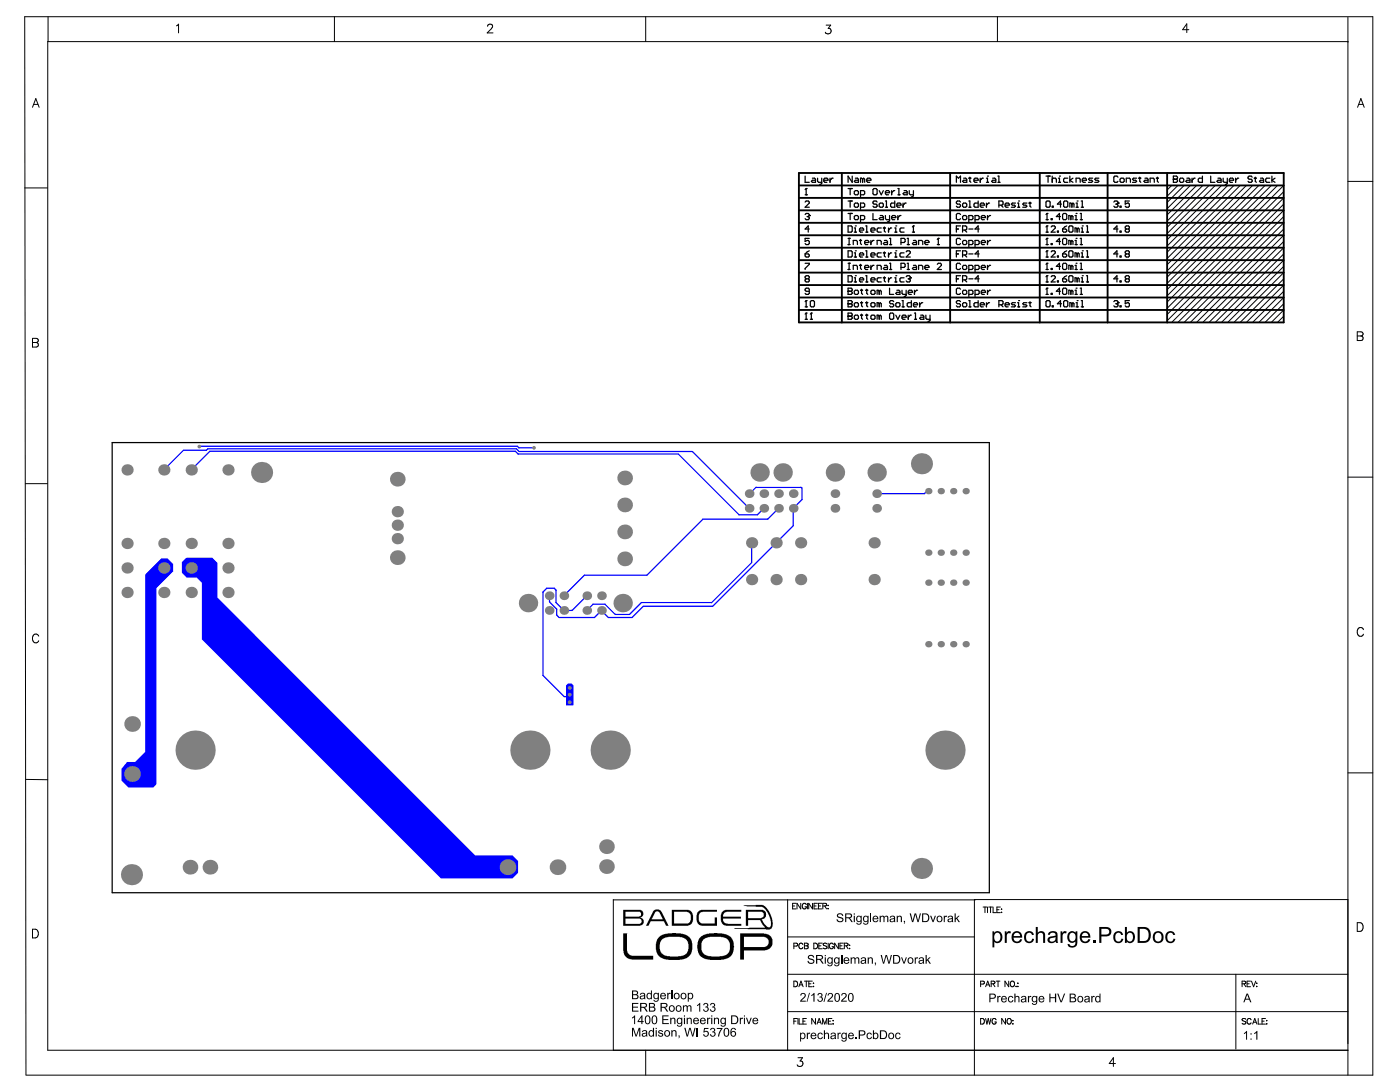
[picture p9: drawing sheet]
<svg xmlns="http://www.w3.org/2000/svg" width="279mm" height="216mm" viewBox="0 0 279 216" stroke-linecap="round" stroke-linejoin="round" font-family="sans-serif">
<g fill="none" stroke="#000" stroke-width=".25">
<path d="M160.7 38.9h.4M160.7 35.1v1.3h.8M160.9 37.6h.1M160.9 37.6v1.3M160.9 37.6l-.2 .2M162.1 35.6h.4l.3 .2v.6h-.7l-.2-.2 .2-.2h.7M163.2 35.6v.6l.2 .2h.6M164 35.6v1l-.4 .2M164.4 36h.8l-.2-.4h-.4l-.2 .2v.4l.2 .2h.4M165.6 35.6v.8M166.3 35.6h-.2l-.5 .4M169.3 37.6h.8"/>
<path d="M169.7 37.6v1.3M170.1 35.1v1.3l-.8-1.3v1.3M170.5 38.2l.2-.2h.4l.2 .2v.5l-.2 .2h-.4l-.2-.2zM170.7 35.6h.4l.2 .2v.6h-.6l-.2-.2 .2-.2h.6M171.7 38.9h.7l.2-.2v-.5l-.2-.2h-.7v1.3M172.1 35.8l-.4-.2v.8M172.1 35.8v.6M172.1 35.8l.3-.2 .2 .2v.6M173 36h.8l-.2-.4h-.4l-.2 .2v.4l.2 .2h.4M174.2 37.8l.2-.2h.4l.2 .2v.9l-.2 .2h-.4l-.2-.2zM175.5 38l.4 .9 .4-.9M176.7 38.5h.8l-.2-.5h-.4l-.2 .2v.5l.2 .2h.4"/>
<path d="M177.9 38v.9M178.6 38h-.2l-.5 .5M179.2 38.9h.4M179.2 37.6h.2v1.3M180.4 38h.4l.3 .2v.7h-.7l-.2-.2 .2-.2h.7M181.5 38v.7l.2 .2h.6M182.3 38v1.1l-.4 .2M190.9 36.4v-1.3l.4 .5 .4-.5v1.3M192.3 35.6h.4l.2 .2v.6h-.6l-.2-.2 .2-.2h.6M193.3 35.6h.5M193.6 35.3v.9l.2 .2M194.4 36h.8l-.2-.4h-.4l-.2 .2v.4l.2 .2h.4"/>
<path d="M195.6 35.6v.8M196.2 35.6h-.2l-.4 .4M196.9 35.6h.2v.8M196.9 36.4h.4M197.1 35.1h.1M198.1 35.6h.4l.2 .2v.6h-.6l-.2-.2 .2-.2h.6M199.1 36.4h.5M199.1 35.1h.2v1.3M208.7 35.1h.9M209.2 35.1v1.3M210 35.8l.2-.2h.4l.2 .2v.6M210 35.1v1.3"/>
<path d="M211.2 35.6h.2v.8M211.2 36.4h.4M211.4 35.1h.1M213.1 35.6h-.6l-.2 .2v.4l.2 .2h.6M213.5 35.1v1.3M214.1 35.6l-.6 .4 .6 .4M214.8 36.4v-.8h.6l.2 .2v.6M216 36h.8l-.2-.4h-.4l-.2 .2v.4l.2 .2h.4M218.1 35.6h-.7l-.2 .2 .2 .2h.5l.2 .2-.2 .2h-.7M219.3 35.6h-.6l-.2 .2 .2 .2h.4l.2 .2-.2 .2h-.6M223.1 35.3l-.2-.2h-.4l-.2 .2v.9l.2 .2h.4l.2-.2M223.5 35.8l.2-.2h.5l.2 .2v.4l-.2 .2h-.5l-.2-.2z"/>
<path d="M224.8 36.4v-.8h.6l.2 .2v.6M226.8 35.6h-.6l-.2 .2 .2 .2h.4l.2 .2-.2 .2h-.6M227.3 35.6h.4M227.5 35.3v.9l.2 .2M228.5 35.6h.4l.2 .2v.6h-.6l-.2-.2 .2-.2h.6M229.5 36.4v-.8h.7l.2 .2v.6M230.8 35.6h.4M231 35.3v.9l.2 .2M234.2 35.8h.1M234.2 35.1h.6l.2 .2-.2 .5 .2 .4-.2 .2h-.6zM234.2 35.8h.6M235.4 35.8l.2-.2h.4l.2 .2v.4l-.2 .2h-.4l-.2-.2z"/>
<path d="M236.9 35.6h.4l.2 .2v.6h-.6l-.2-.2 .2-.2h.6M237.9 35.6v.8M238.5 35.6h-.2l-.4 .4M240 35.1v1.3h-.7l-.2-.2v-.4l.2-.2h.7M241.6 35.1v1.3h.9M243.1 35.6h.4l.2 .2v.6h-.6l-.2-.2 .2-.2h.6M244.1 35.6v.6l.2 .2h.6M244.9 35.6v1l-.4 .2M245.3 36h.9l-.2-.4h-.4l-.3 .2v.4l.3 .2h.4M246.6 35.6v.8M247.2 35.6h-.2l-.4 .4M249.9 35.3l-.2-.2h-.4l-.2 .2 .2 .5h.4l.2 .2-.2 .4h-.4l-.2-.2"/>
<path d="M250.3 35.6h.4M250.5 35.3v.9l.2 .2M251.6 35.6h.4l.2 .2v.6h-.6l-.2-.2 .2-.2h.6M253.4 35.6h-.6l-.2 .2v.4l.2 .2h.6M253.8 35.1v1.3M254.5 35.6l-.7 .4 .7 .4M160.7 40.3l.2-.2h.4l.2 .2v.2l-.8 .9h.8M160.7 42.8l.2-.2h.4l.2 .4M160.7 50.7h.6l.2 .4-.2 .2h-.4l-.2-.2zM160.7 52.5h.8v.2l-.8 .9v.2M160.9 60h.1M160.9 60v1.2"/>
<path d="M160.9 55.6l-.2-.2 .2-.4h.4l.2 .2-.2 .4M160.9 55.6l-.2 .2 .2 .5h.4l.2-.2-.2-.5M160.9 55.6h.4M160.9 60l-.2 .2M161.1 43.2h.2M161.3 43.2l.2 .2-.2 .4h-.4l-.2-.2M161.5 43h.1M161.5 47.6h-.8v.6l.4-.2 .4 .2v.4l-.2 .2h-.4l-.2-.2M161.5 58.1h-.6l-.2-.2 .2-.4h.4l.2 .2v.8l-.2 .2h-.4l-.2-.2M161.5 45.7h-.8l.6-.6v1.2M161.5 50l-.8 .7M161.5 43l-.2 .2"/>
<path d="M169.3 58.1h.1M169.3 55h.6l.2 .2v.9l-.2 .2h-.6zM169.3 45.1h.6l.2 .2v.8l-.2 .2h-.6zM169.3 57.5h.6l.2 .2-.2 .4 .2 .4-.2 .2h-.6zM169.3 58.1h.6M169.3 50h.6l.2 .3v.8l-.2 .2h-.6zM169.3 47.6h.4M169.3 48.8h.4M169.3 42.6h.8M169.3 40.1h.8M169.3 60h.6l.2 .2-.2 .4 .2 .4-.2 .2h-.6zM169.3 52.5h.4"/>
<path d="M169.3 53.8h.4M169.5 47.6v1.2M169.5 52.5v1.3M169.7 40.1v1.3M169.7 42.6v1.2M170.3 48.8v-.8h.6l.2 .2v.6M170.3 53.8v-.9h.6l.2 .3v.6M170.5 56.3h.4M170.5 46.3h.4M170.5 58.1l.2-.2h.4l.2 .2v.4l-.2 .2h-.4l-.2-.2zM170.5 51.3h.4M170.5 43.2l.2-.2h.4l.2 .2v.4l-.2 .2h-.4l-.2-.2z"/>
<path d="M170.5 40.7l.2-.2h.4l.2 .2v.4l-.2 .3h-.4l-.2-.3zM170.5 45.5h.2v.8M170.5 50.5h.2v.8M170.5 55.4h.2v.9M170.7 55h.1M170.7 50h.1M170.7 45.1h.1M171.5 55.8h.9l-.3-.4h-.4l-.2 .2v.5l.2 .2h.4M171.5 45.9h.9l-.3-.4h-.4l-.2 .2v.4l.2 .2h.4M171.5 50.9h.9l-.3-.4h-.4l-.2 .2v.4l.2 .2h.4M171.5 48h.4M171.5 52.9h.4"/>
<path d="M171.7 52.7v.9l.2 .2M171.7 43.8h.7l.2-.2v-.4l-.2-.2h-.7v1.2M171.7 41.4h.7l.2-.3v-.4l-.2-.2h-.7v1.3M171.7 47.8v.8l.2 .2M171.7 57.9h.4M171.9 57.7v.8l.2 .2M172.6 48.4h.8l-.2-.4h-.4l-.2 .2v.4l.2 .2h.4M172.6 53.4h.8l-.2-.5h-.4l-.2 .3v.4l.2 .2h.4M172.8 55h.2v1.3M172.8 56.3h.4M172.8 46.3h.4M172.8 45.1h.2v1.2"/>
<path d="M172.8 51.3h.4M172.8 50h.2v1.3M172.8 57.9h.4M173 57.7v.8l.2 .2M173.8 55.8h.8l-.2-.4h-.4l-.2 .2v.5l.2 .2h.4M173.8 45.9h.8l-.2-.4h-.4l-.2 .2v.4l.2 .2h.4M173.8 58.1l.2-.2h.4l.2 .2v.4l-.2 .2h-.4l-.2-.2zM173.8 50.9h.8l-.2-.4h-.4l-.2 .2v.4l.2 .2h.4M173.8 48v.8M173.8 52.9v.9M174.2 42.6v1.2h.8M174.4 48h-.2l-.4 .4"/>
<path d="M174.4 52.9h-.2l-.4 .5M175 48.8v-.8h.7l.2 .2v.6M175 40.3l-.2-.2h-.4l-.2 .4 .2 .2h.4l.2 .4-.2 .3h-.4l-.2-.3M175 53.8v-.9h.7l.2 .3v.6M175.5 40.7l.2-.2h.4l.2 .2v.4l-.2 .3h-.4l-.2-.3zM175.5 58.1l.2-.2 .2 .2v.6M175.5 58.1l-.5-.2v.8M175.5 58.1v.6M175.7 43h.4l.2 .2v.6h-.6l-.2-.2 .2-.2h.6M175.9 55.4h-.6l-.3 .2v.5l.3 .2h.6M175.9 45.5h-.6l-.3 .2v.4l.3 .2h.6M175.9 50.5h-.6l-.3 .2v.4l.3 .2h.6"/>
<path d="M176.3 55.4h.4M176.3 50.5h.4M176.3 45.5h.4M176.5 48h.4l.2 .2v.6h-.6l-.2-.2 .2-.2h.6M176.5 45.3v.8l.2 .2M176.5 50.3v.8l.2 .2M176.5 55.2v.9l.2 .2M176.5 52.9h.4l.2 .3v.6h-.6l-.2-.2 .2-.2h.6M176.7 43v.6l.2 .2h.6M176.7 41.4h.4M176.7 40.1h.2v1.3M177.3 45.5v.8"/>
<path d="M177.3 50.5v.8M177.3 55.4v.9M177.5 57.5v1.2h.9M177.5 47.6h.2v1.2M177.5 48.8h.4M177.5 52.5h.2v1.3M177.5 43v1l-.4 .2M177.5 53.8h.4M177.9 43.4h.9l-.2-.4h-.4l-.3 .2v.4l.3 .2h.4M177.9 55.4h-.2l-.4 .4M177.9 50.5h-.2l-.4 .4M177.9 45.5h-.2l-.4 .4"/>
<path d="M178.6 56.3h.4M178.6 46.3h.4M178.6 51.3h.4M178.6 40.1v1.3h-.7l-.2-.3v-.4l.2-.2h.7M178.6 55.4h.2v.9M178.6 45.5h.2v.8M178.6 50.5h.2v.8M178.8 55h.1M178.8 50h.1M178.8 45.1h.1M179 57.9h.4l.2 .2v.6h-.6l-.2-.2 .2-.2h.6M179 40.9h.8l-.2-.4h-.4l-.2 .2v.4l.2 .3h.4"/>
<path d="M179.2 43v.8M179.8 48.4h.6l.2-.2v-.4l-.2-.2h-.6v1.2M179.8 53.4h.6l.2-.2v-.5l-.2-.2h-.6v1.3M179.8 43h-.2l-.4 .4M180 57.9v.6l.2 .2h.6M180 60h.2v1.2M180.2 40.5v.9M180.4 55.4h-.6l-.2 .2v.5l.2 .2h.6M180.4 45.5h-.6l-.2 .2v.4l.2 .2h.6M180.4 50.5h-.6l-.2 .2v.4l.2 .2h.6M180.8 55.2l.3-.2h.4l.2 .4M180.8 50.3l.3-.3h.4l.2 .3v.2l-.9 .8h.9"/>
<path d="M180.8 40.5h-.2l-.4 .4M180.8 57.9v1.1l-.4 .2M181.1 47.6h.2v1.2M181.1 48.8h.4M181.1 52.5h.2v1.3M181.1 53.8h.4M181.3 55.6h.2M181.3 58.3h.8l-.2-.4h-.4l-.2 .2v.4l.2 .2h.4M181.5 55.6l.2 .2-.2 .5h-.4l-.3-.2M181.7 55.4h.1M181.7 55.4l-.2 .2M181.9 60v1.2h-.6l-.2-.2v-.4l.2-.2h.6"/>
<path d="M182.1 46.3h.4M182.3 45.1h.1M182.3 48h.4l.2 .2v.6h-.6l-.2-.2 .2-.2h.6M182.3 52.9h.4l.2 .3v.6h-.6l-.2-.2 .2-.2h.6M182.3 45.1v1.2M182.3 45.1l-.2 .2M182.5 57.9v.8M183.1 57.9h-.2l-.4 .4M183.3 48.8v-.8h.6l.3 .2v.6M183.3 53.8v-.9h.6l.3 .3v.6M184.6 48.4h.8l-.2-.4h-.4l-.2 .2v.4l.2 .2h.4M184.6 53.4h.8l-.2-.5h-.4l-.2 .3v.4l.2 .2h.4"/>
<path d="M187.1 48.8h.4M187.1 52.7l.2-.2h.4l.2 .2v.2l-.8 .9h.8M187.3 47.6h.1M187.3 47.6l-.2 .2M187.3 47.6v1.2M190.9 55.6h.4M190.9 45.7h.4M190.9 50.7h.4M191.7 55h-.8v1.3M191.7 45.1h-.8v1.2M191.7 57.7l-.2-.2h-.4l-.2 .2v.8l.2 .2h.4l.2-.2M191.7 47.8l-.2-.2h-.4l-.2 .2v.8l.2 .2h.4l.2-.2"/>
<path d="M191.7 42.8l-.2-.2h-.4l-.2 .2v.8l.2 .2h.4l.2-.2M191.7 40.3l-.2-.2h-.4l-.2 .4 .2 .2h.4l.2 .4-.2 .3h-.4l-.2-.3M191.7 50h-.8v1.3M191.7 52.7l-.2-.2h-.4l-.2 .2v.9l.2 .2h.4l.2-.2M192.1 55.8h.6l.2-.2v-.4l-.2-.2h-.6v1.3M192.1 45.9h.6l.2-.2v-.4l-.2-.2h-.6v1.2M192.1 58.1l.2-.2h.4l.2 .2v.4l-.2 .2h-.4l-.2-.2zM192.1 48.2l.2-.2h.4l.2 .2v.4l-.2 .2h-.4l-.2-.2zM192.1 43.2l.2-.2h.4l.2 .2v.4l-.2 .2h-.4l-.2-.2zM192.1 40.7l.2-.2h.4l.2 .2v.4l-.2 .3h-.4l-.2-.3zM192.1 50.9h.6l.2-.2v-.4l-.2-.3h-.6v1.3M192.1 53.2l.2-.3h.4l.2 .3v.4l-.2 .2h-.4l-.2-.2z"/>
<path d="M192.5 55.8l.4 .5M192.5 45.9l.4 .4M192.5 50.9l.4 .4M193.3 55.6h.9M193.3 45.7h.9M193.3 58.7h.7l.2-.2v-.4l-.2-.2h-.7v1.3M193.3 50.7h.9M193.3 48.8h.7l.2-.2v-.4l-.2-.2h-.7v1.2M193.3 43.8h.7l.2-.2v-.4l-.2-.2h-.7v1.2M193.3 41.4h.5M193.3 40.1h.3v1.3M193.3 60h.3v1.2"/>
<path d="M193.3 53.8h.7l.2-.2v-.4l-.2-.3h-.7v1.3M194.6 58.7h.6l.2-.2v-.4l-.2-.2h-.6v1.3M194.6 48.8h.6l.2-.2v-.4l-.2-.2h-.6v1.2M194.6 43.8h.6l.2-.2v-.4l-.2-.2h-.6v1.2M194.6 53.8h.6l.2-.2v-.4l-.2-.3h-.6v1.3M195.2 40.1v1.3h-.6l-.2-.3v-.4l.2-.2h.6M195.2 60v1.2h-.6l-.2-.2v-.4l.2-.2h.6M195.4 55.6h-.8l.6-.6v1.3M195.4 45.7h-.8l.6-.6v1.2M195.4 50.7h-.8l.6-.7v1.3M195.6 40.9h.9l-.3-.4h-.4l-.2 .2v.4l.2 .3h.4M195.8 58.3h.9l-.2-.4h-.5l-.2 .2v.4l.2 .2h.5"/>
<path d="M195.8 48.4h.9l-.2-.4h-.5l-.2 .2v.4l.2 .2h.5M195.8 43.4h.9l-.2-.4h-.5l-.2 .2v.4l.2 .2h.5M195.8 53.4h.9l-.2-.5h-.5l-.2 .3v.4l.2 .2h.5M196.9 40.5v.9M197.1 43v.8M197.1 48v.8M197.1 52.9v.9M197.1 57.9v.8M197.5 40.5h-.2l-.4 .4M197.7 48h-.2l-.4 .4M197.7 43h-.2l-.4 .4M197.7 57.9h-.2l-.4 .4"/>
<path d="M197.7 52.9h-.2l-.4 .5M199.3 40.9h.7l.2-.2v-.4l-.2-.2h-.7v1.3M199.8 40.9l.4 .5M200.6 40.9h.8l-.2-.4h-.4l-.2 .2v.4l.2 .3h.4M202.7 40.5h-.7l-.2 .2 .9 .4-.2 .3h-.7M203.1 41.4h.4M203.1 40.5h.2v.9M203.3 60h.1M203.3 40.1h.1M204.9 40.5h-.6l-.2 .2 .2 .2h.4l.2 .2-.2 .3h-.6M205.4 40.5h.4M205.6 40.3v.8l.2 .3"/>
<path d="M208.7 56.3h.5M208.7 46.3h.5M208.7 58.7h.5M208.7 51.3h.5M208.7 48.8h.5M208.7 43.8h.5M208.7 40.3l.3-.2h.4l.2 .2v.8l-.2 .3h-.4l-.3-.3zM208.7 53.8h.5M209 55h.1M209 45.1h.1M209 57.5h.1M209 50h.1"/>
<path d="M209 47.6h.1M209 42.6h.1M209 52.5h.1M209 42.6v1.2M209 45.1v1.2M209 47.6v1.2M209 50v1.3M209 52.5v1.3M209 55v1.3M209 57.5v1.2M209 55l-.3 .2M209 45.1l-.3 .2"/>
<path d="M209 50l-.3 .3M209 57.5l-.3 .2M209 47.6l-.3 .2M209 52.5l-.3 .2M209 42.6l-.3 .2M209.8 55.2l.2-.2h.4l.2 .2v.2l-.8 .9h.8M209.8 45.3l.2-.2h.4l.2 .2v.2l-.8 .8h.8M209.8 58.5h.2v.2h-.2zM209.8 50.3l.2-.3h.4l.2 .3v.2l-.8 .8h.8M209.8 48.6h.2v.2h-.2zM209.8 43.6h.2v.2h-.2zM209.8 53.6h.2v.2h-.2z"/>
<path d="M210 41.1h.2v.3h-.2zM211 56.1h.2v.2h-.2zM211 46.1h.2v.2h-.2zM211 51.1h.2v.2h-.2zM211.6 58.1h-.8l.6-.6v1.2M211.6 43.2h-.8l.6-.6v1.2M211.6 53.2h-.8l.6-.7v1.3M211.6 48.2h-.8l.6-.6v1.2M211.9 40.7h-.9l.6-.6v1.3M212.1 55.6h.6l.2 .5-.2 .2h-.4l-.2-.2zM212.1 45.7h.6l.2 .4-.2 .2h-.4l-.2-.2zM212.1 50.7h.6l.2 .4-.2 .2h-.4l-.2-.2z"/>
<path d="M212.3 42.6h.4l.2 .2v.8l-.2 .2h-.4l-.2-.2v-.8zM212.3 57.5h.4l.2 .2v.8l-.2 .2h-.4l-.2-.2v-.8zM212.3 47.6h.4l.2 .2v.8l-.2 .2h-.4l-.2-.2v-.8zM212.3 52.5h.4l.2 .2v.9l-.2 .2h-.4l-.2-.2v-.9zM212.5 40.1h.4l.2 .2v.8l-.2 .3h-.4l-.2-.3v-.8zM212.9 55l-.8 .6M212.9 45.1l-.8 .6M212.9 50l-.8 .7M213.3 55.2l.2-.2h.4l.2 .2v.9l-.2 .2h-.4l-.2-.2zM213.3 45.3l.2-.2h.4l.2 .2v.8l-.2 .2h-.4l-.2-.2zM213.3 50.3l.2-.3h.4l.2 .3v.8l-.2 .2h-.4l-.2-.2zM213.7 48.2l-.4-.2v.8"/>
<path d="M213.7 43.2l-.4-.2v.8M213.7 58.1l-.4-.2v.8M213.7 53.2l-.4-.3v.9M213.7 58.1l.2-.2 .2 .2v.6M213.7 43.2l.2-.2 .2 .2v.6M213.7 48.2l.2-.2 .2 .2v.6M213.7 53.2l.2-.3 .2 .3v.6M213.7 43.2v.6M213.7 48.2v.6M213.7 53.2v.6M213.7 58.1v.6M213.9 40.7l-.4-.2v.9"/>
<path d="M213.9 40.7v.7M213.9 40.7l.2-.2 .2 .2v.7M214.5 58.7h.5M214.5 48h.3v.8M214.5 48.8h.5M214.5 43.8h.5M214.5 43h.3v.8M214.5 57.9h.3v.8M214.5 53.8h.5M214.5 52.9h.3v.9M214.8 57.5h.1M214.8 47.6h.1"/>
<path d="M214.8 42.6h.1M214.8 52.5h.1M214.8 41.4h.4M214.8 40.5h.2v.9M215 60h.1M215 40.1h.1M215 55.6l-.5-.2v.9M215 50.7l-.5-.2v.8M215 45.7l-.5-.2v.8M215 45.7v.6M215 50.7v.6M215 55.6v.7"/>
<path d="M215 55.6l.2-.2 .2 .2v.7M215 45.7l.2-.2 .2 .2v.6M215 50.7l.2-.2 .2 .2v.6M215.6 58.7h.4M215.6 57.5h.2v1.2M215.6 47.6h.2v1.2M215.6 48.8h.4M215.6 42.6h.2v1.2M215.6 43.8h.4M215.6 52.5h.2v1.3M215.6 53.8h.4M215.8 56.3h.4"/>
<path d="M215.8 46.3h.4M215.8 51.3h.4M215.8 41.4h.4M215.8 40.1h.2v1.3M215.8 60h.2v1.2M215.8 55.4h.2v.9M215.8 50.5h.2v.8M215.8 45.5h.2v.8M216 55h.1M216 45.1h.1M216 50h.1M216.8 55h.2v1.3"/>
<path d="M216.8 56.3h.4M216.8 46.3h.4M216.8 45.1h.2v1.2M216.8 51.3h.4M216.8 50h.2v1.3M222.3 40.3l.2-.2h.4l.2 .4M222.7 40.7h.2M222.9 40.7l.2 .2-.2 .5h-.4l-.2-.3M223.1 40.5h.1M223.1 55.6h-.8l.6-.6v1.3M223.1 45.7h-.8l.6-.6v1.2M223.1 50.7h-.8l.6-.7v1.3"/>
<path d="M223.1 40.5l-.2 .2M223.5 56.1h.2v.2h-.2zM223.5 41.1h.2v.3h-.2zM223.5 46.1h.2v.2h-.2zM223.5 51.1h.2v.2h-.2zM224.8 55.6l-.2-.2 .2-.4h.4l.2 .2-.2 .4M224.8 55.6l-.2 .2 .2 .5h.4l.2-.2-.2-.5M224.8 55.6h.4M224.8 45.7h.4M224.8 45.7l-.2-.2 .2-.4h.4l.2 .2-.2 .4M224.8 45.7l-.2 .2 .2 .4h.4l.2-.2-.2-.4M224.8 50.7l-.2-.2 .2-.5h.4l.2 .3-.2 .4"/>
<path d="M224.8 50.7l-.2 .2 .2 .4h.4l.2-.2-.2-.4M224.8 50.7h.4M225.4 40.1h-.8v.6l.4-.2 .4 .2v.4l-.2 .3h-.4l-.2-.3M225.4 60h-.8v.6l.4-.2 .4 .2v.4l-.2 .2h-.4l-.2-.2M160.7 63.7h.4M160.7 61.2h.4M160.9 62.5h.1M160.9 62.5v1.2M160.9 62.5l-.2 .2M161.7 63.7h.4M161.7 60.2l.2-.2h.4l.2 .2v.8l-.2 .2h-.4l-.2-.2zM161.9 62.5h.1"/>
<path d="M161.9 62.5v1.2M161.9 62.5l-.2 .2M169.3 63.1h.1M169.3 60.6h.1M169.3 62.5h.6l.2 .2-.2 .4 .2 .4-.2 .2h-.6zM169.3 60.6h.6M169.3 63.1h.6M170.5 63.1l.2-.2h.4l.2 .2v.4l-.2 .2h-.4l-.2-.2zM170.5 60.6l.2-.2h.4l.2 .2v.4l-.2 .2h-.4l-.2-.2zM171.7 60.4h.4M171.7 62.9h.4M171.9 60.2v.8l.2 .2"/>
<path d="M171.9 62.7v.8l.2 .2M172.8 60.4h.4M172.8 62.9h.4M173 60.2v.8l.2 .2M173 62.7v.8l.2 .2M173.8 63.1l.2-.2h.4l.2 .2v.4l-.2 .2h-.4l-.2-.2zM173.8 60.6l.2-.2h.4l.2 .2v.4l-.2 .2h-.4l-.2-.2zM175.5 60.6l-.5-.2v.8M175.5 63.1l-.5-.2v.8M175.5 60.6l.2-.2 .2 .2v.6M175.5 60.6v.6M175.5 63.1v.6"/>
<path d="M175.5 63.1l.2-.2 .2 .2v.6M177.5 62.7l.2-.2h.5l.2 .2v.8l-.2 .2h-.5l-.2-.2zM178.4 60.2l-.2-.2h-.5l-.2 .2 .2 .4h.5l.2 .2-.2 .4h-.5l-.2-.2M178.8 60.6l.2-.2h.4l.2 .2v.4l-.2 .2h-.4l-.2-.2zM178.8 62.9l.4 .8 .4-.8M180 63.3h.8l-.2-.4h-.4l-.2 .2v.4l.2 .2h.4M180 61.2h.4M181.3 62.9v.8M181.9 62.9h-.2l-.4 .4M182.3 60.8h.8l-.2-.4h-.4l-.2 .2v.4l.2 .2h.4M182.5 63.7h.4M182.5 62.5h.2v1.2"/>
<path d="M183.5 60.4v.8M183.7 62.9h.5l.2 .2v.6h-.7l-.2-.2 .2-.2h.7M184.2 60.4h-.3l-.4 .4M184.8 62.9v.6l.2 .2h.6M185.6 62.9v1l-.4 .2M191.7 60.2l-.2-.2h-.4l-.2 .2 .2 .4h.4l.2 .2-.2 .4h-.4l-.2-.2M192.1 60.6l.2-.2h.4l.2 .2v.4l-.2 .2h-.4l-.2-.2zM193.3 61.2h.5M195.6 60.8h.9l-.3-.4h-.4l-.2 .2v.4l.2 .2h.4M196.9 60.4v.8M197.5 60.4h-.2l-.4 .4M199.3 60.8h.7l.2-.2v-.4l-.2-.2h-.7v1.2"/>
<path d="M199.8 60.8l.4 .4M200.6 60.8h.8l-.2-.4h-.4l-.2 .2v.4l.2 .2h.4M202.7 60.4h-.7l-.2 .2 .9 .4-.2 .2h-.7M203.1 61.2h.4M203.1 60.4h.2v.8M204.9 60.4h-.6l-.2 .2 .2 .2h.4l.2 .2-.2 .2h-.6M205.4 60.4h.4M205.6 60.2v.8l.2 .2M208.7 60.2l.3-.2h.4l.2 .2v.8l-.2 .2h-.4l-.3-.2zM210 61h.2v.2h-.2zM211.9 60.6h-.9l.6-.6v1.2M212.3 60.2l.2-.2h.4l.2 .2v.8l-.2 .2h-.4l-.2-.2z"/>
<path d="M213.9 60.6l-.4-.2v.8M213.9 60.6v.6M213.9 60.6l.2-.2 .2 .2v.6M214.8 61.2h.4M214.8 60.4h.2v.8M215.8 61.2h.4M222.3 60.2l.2-.2h.4l.2 .4M222.7 60.6h.2M222.9 60.6l.2 .2-.2 .4h-.4l-.2-.2M223.1 60.4h.1M223.1 60.4l-.2 .2M223.5 61h.2v.2h-.2z"/>
<path d="M22.4 88.3h175v89.8h-175z"/>
</g>
<g fill="#000">
<path d="M124.4 186.2h.8l-.1 3.3a1.11 1.11 0 0 0 .7 1.1l4.6 .1v.8h-4.4l-.9-.3-.4-.5-.3-1zM133.2 198.1h.2v.2l.2-.2 .3 .1-.1 .2-.2-.1-.2 .2v.9h-.2zM134 197.6h.2v1.8h-.2zM139.2 182.1l.7-.6h3.2v.4h-2.9l-.3 .2a1.16 1.16 0 0 0-.4 1.4v.4l.5 .4h2.6v-1.2h.5v1.6h-3.1l-.5-.1-.3-.3-.2-.6v-1.1zM144.2 181.9l.6-.4h3.1v.4h-2.9l-.2 .2a.69 .69 0 0 0-.5 .8h3.6v.4l-3.6 .1a.79 .79 0 0 0 .5 .9h3.1v.4h-3.1l-.4-.1-.3-.3-.3-.6v-1.2zM159.9 198.2l.5-.1 .3 .2 .1 .6-.8 .8h.8v.2h-1.1l.1-.4 .7-.7 .1-.3-.2-.2a.34 .34 0 0 0-.5 .4l-.2-.1zM161.5 198.1h.1l-.5 1.8h-.1zM161.3 190.7l.7-.2 .4 .3 .1 .3h-.2l-.1-.2-.3-.2-.3 .1-.2 .2 .1 .2 1 .4v.3l-.2 .3-.5 .1-.6-.2v-.4h.2l.3 .4h.4l.2-.3-.1-.2-.9-.4zM161.9 198.6l.7-.5v1.8h-.3v-1.4l-.4 .3zM163.3 198.2h.6l.2 .3v.3l-.2 .1 .3 .4-.1 .5-.4 .1-.3-.1-.3-.4h.2l.2 .3h.2a.35 .35 0 0 0 .3-.4 .35 .35 0 0 0-.5-.2l.1-.2 .2-.1 .1-.2-.1-.3h-.2l-.3 .3h-.2zM164.9 198.1h.1l-.5 1.8h-.2zM165.3 198.3l.6-.2 .3 .2v.6l-.8 .8h.9v.2h-1.2l.2-.4 .7-.7v-.3l-.1-.2a.34 .34 0 0 0-.5 .4l-.3-.1z"/>
<path d="M167.1 182.4l.7-.2 .4 .3 .1 .3h-.3l-.2-.4-.4 .1-.2 .2 .1 .2 .9 .3 .1 .4-.2 .3-.6 .1-.5-.3v-.3h.2v.2l.3 .2h.4l.2-.3-.1-.2-.9-.3-.1-.2zM167.8 190.6h.3v1.7h-.3zM168 198.3l.6-.2 .3 .3v.5l-.8 .8h.9v.2h-1.2l.1-.3 .8-.7a.33 .33 0 0 0-.2-.6 .33 .33 0 0 0-.4 .4l-.2-.1zM169.8 191h.2v.2l.2-.2 .3 .1a.2 .2 0 0 0 .2 .1 .2 .2 0 0 0 .2-.1l.4-.1 .2 .2v1.1h-.2v-.9l-.2-.2-.3 .2-.1 .9h-.2v-.8l-.1-.3-.4 .2v.9h-.2zM173.2 191h.2v.2l.3-.2 .4 .1 .1 1.2h-.2v-.9l-.2-.2-.4 .2v.9h-.2zM173.7 182.3h.2v1.7h-.2zM174.6 192.1h.2v.3l-.1 .2zM175.6 182.7h.2v.2l.2-.2 .3 .1a.26 .26 0 0 0 .3 .1 .26 .26 0 0 0 .2-.2l.4 .2 .1 1.1h-.2v-.9l-.2-.2-.3 .2-.1 .9h-.2v-1l-.4-.1-.1 .3v.8h-.2zM175.8 190.6h.2l.3 1.5 .4-1.5h.3l.4 1.5 .4-1.5h.2l-.5 1.7h-.2l-.4-1.5-.5 1.5h-.2zM179 182.7h.2v.2l.3-.2 .4 .2 .1 1.1h-.2v-.9l-.2-.2-.4 .1v1h-.2zM179.8 191h.2l.4 1 .4-1h.2l-.5 1.3h-.2zM180.4 183.7h.2v.5l-.2 .1 .1-.3h-.1z"/>
<path d="M182.6 191h.1v.2l.3-.2 .2 .1v.2l-.2-.1-.2 .2v.9h-.2zM181.5 182.3h.3l.3 1.4 .4-1.4h.3l.4 1.4 .4-1.4h.2l-.5 1.7h-.2l-.4-1.5-.4 1.5h-.3zM184.7 190.6h.2v.9l.5-.5h.3l-.5 .5 .6 .8h-.3l-.4-.7-.2 .2v.5h-.2zM185.6 182.7h.3l.3 1 .4-1h.2l-.5 1.3h-.2zM188.3 182.7h.2v.2l.3-.2 .2 .1-.1 .2-.3 .1-.1 .9h-.2zM190.5 182.3h.2v1l.6-.6h.2l-.5 .5 .6 .8h-.3l-.4-.6-.2 .1v.5h-.2zM199 198.7h.2v.2l.2-.2 .3 .1-.1 .2-.3 .1v.9h-.3zM200.5 185.8h.4v.4l.3-.4 .6 .1-.2 .4-.4-.1-.2 .3-.1 1.6h-.4zM201.3 198.9l.6-.2 .3 .4-.2 .1-.2-.3h-.3l-.1 .5a.34 .34 0 0 0 .2 .4 .34 .34 0 0 0 .4-.2h.2l-.2 .4h-.3l-.4-.1-.2-.6zM202.4 198.3h.3v.6l.3-.2 .4 .2 .1 1.1h-.2v-.8l-.2-.3-.4 .1v1h-.3zM204.7 186.1l.2-.2a.97 .97 0 0 1 1.4 .6l-.4 .1a.64 .64 0 0 0-.8-.4 .64 .64 0 0 0-.3 .9 .62 .62 0 0 0 .5 .8 .62 .62 0 0 0 .7-.6l.4 .1-.1 .1a1.05 1.05 0 0 1-1.3 .6 1.05 1.05 0 0 1-.6-1.4zM205.1 198.7h.2v.2l.3-.2 .2 .1v.2l-.2-.1-.2 .2v.9h-.3z"/>
<path d="M206.7 185h.4v1.1l.1-.1a.8 .8 0 0 1 .9-.1 .8 .8 0 0 1 .5 .8v1.4h-.4v-1.4a.55 .55 0 0 0-.7-.5 .55 .55 0 0 0-.4 .7v1.2h-.4zM209.4 198.3h.2v.7h.9v-.7h.3v1.7h-.3v-.8h-.9v.8h-.2zM211 198.3h.2l.6 1.5 .6-1.5h.2l-.7 1.7h-.2zM211.7 185.8h.3v.4l.4-.4 .5 .1-.2 .4-.3-.1-.3 .3v1.6h-.4zM217.8 198.7h.2v.2l.2-.2 .3 .1-.1 .2-.2-.1-.2 .2v.9h-.2zM218.2 187.7h.4v.4h-.4zM222.5 186.1l.2-.2a.98 .98 0 0 1 1.5 .6l-.4 .1a.64 .64 0 0 0-.9-.4 .64 .64 0 0 0-.3 .9 .62 .62 0 0 0 .5 .8 .62 .62 0 0 0 .7-.6l.4 .1v.1a1.06 1.06 0 0 1-1.4 .6 1.06 1.06 0 0 1-.6-1.4zM232.9 186.1l.2-.2a.98 .98 0 0 1 1.4 .6h-.4a.66 .66 0 0 0-.9-.2 .66 .66 0 0 0-.2 .9 .6 .6 0 0 0 .5 .7 .6 .6 0 0 0 .7-.6l.4 .1-.1 .1a1.06 1.06 0 0 1-1.3 .6 1.06 1.06 0 0 1-.6-1.4zM126.1 203l.7-.4v1.7h-.2v-1.3l-.5 .3zM126.1 200.1h1.3v.2h-1v.6h.9v.2h-.9v.6h1v.2h-1.3zM126.1 205.1h.4l.5 1.5 .5-1.5h.3v1.7h-.2v-1.4l-.6 1.4h-.2l-.5-1.4v1.4h-.2zM131.4 205.7l.5-.2 .4 .2v.2h-.2l-.2-.2-.4 .2 .8 .4-.1 .5-.4 .1-.4-.2-.1-.2 .2-.1 .2 .3 .4-.1v-.2l-.7-.3z"/>
<path d="M132.2 202.6h1.2v.2h-1v.6h1v.2h-1v.5h1.1v.2h-1.3zM133.8 203.1h.2v.2l.3-.2 .4 .1 .1 1.1h-.2v-.9l-.2-.1-.3 .1-.1 .9h-.2zM134 205.6h.2v.2l.3-.3 .4 .2 .1 1.1h-.2v-.9l-.2-.2-.4 .2v.9h-.2zM135.4 206.6h.2v.4l-.1 .2zM136.3 200.6h.2v.2l.2-.2h.4a.17 .17 0 0 0 .1 .2 .17 .17 0 0 0 .2-.2h.4l.2 .2v1.1h-.2v-1l-.2-.1-.3 .1v1h-.3v-.9l-.1-.2-.4 .1v1h-.2zM137 203.1h.2v.2l.4-.2 .4 .1 .1 1.1h-.2v-.8l-.2-.2h-.4v1h-.3zM136.6 205.1h.2l.4 1.5 .4-1.5h.2l.4 1.5 .4-1.5h.2l-.4 1.7h-.3l-.4-1.5-.4 1.5h-.3zM139.1 205.1h.2v1.7h-.2zM139.1 200.5l.6-.4v1.8h-.2v-1.4l-.4 .3zM140.5 200.2h.7l.2 .3-.1 .2a.15 .15 0 0 0-.1 .2 .15 .15 0 0 0 .1 .1l.2 .4-.3 .4-.4 .1-.4-.2-.1-.3h.2l.1 .3h.3l.3-.2-.1-.4-.4-.1 .1-.2 .3-.1v-.3l-.3-.1-.3 .3h-.2zM140.5 205.1h.9v.2h-.7l-.1 .5 .4-.1 .3 .1 .2 .4-.1 .4-.2 .2-.4 .1-.4-.2-.1-.3h.2l.2 .3a.41 .41 0 0 0 .6-.5 .41 .41 0 0 0-.7-.2h-.2zM141.1 203.1h.2v.2l.2-.2h.3l-.1 .2h-.2l-.1 .2-.1 .8h-.2z"/>
<path d="M141.9 200.2h.6l.2 .5a.17 .17 0 0 0-.2 .2 .17 .17 0 0 0 .2 .2l.1 .4-.2 .3-.3 .1-.4-.1-.2-.4h.2l.1 .3h.2l.4-.2-.1-.4-.4-.1v-.2l.4-.1v-.3l-.3-.1-.3 .3h-.2zM141.9 205.2l.6-.1 .2 .3v.3l-.2 .2 .3 .4-.1 .4-.4 .2-.4-.1-.2-.4h.2l.1 .2 .3 .1a.35 .35 0 0 0 .3-.5 .35 .35 0 0 0-.5-.2v-.2h.3l.1-.3-.1-.2h-.2l-.3 .3-.2-.1zM142.5 203.1h.2v.2l.3-.2 .4 .1 .1 1.1h-.2v-.8l-.2-.2h-.3l-.1 1h-.2zM143.1 205.1h1.1l-.5 1-.2 .7h-.2l.1-.5 .5-1h-.8zM147.6 203.1h.2v.2l.3-.2h.2l-.1 .2h-.2l-.1 .2-.1 .8h-.2zM148.9 203.1h.2l.4 1 .3-1h.2l-.4 1.2h-.3zM161 206.1h.2v.2l.2-.2h.3l-.1 .2h-.2l-.1 .1-.1 .9h-.2zM163.3 206.2l.3-.2 .5 .2 .1 .2-.2 .1-.3-.3-.2 .1-.1 .3v.5l.2 .1h.2l.2-.3h.2l-.2 .4-.3 .1-.4-.2-.2-.4zM164.4 205.6h.2v.6l.4-.2 .4 .2 .1 1.1h-.3v-.8l-.1-.3-.4 .2-.1 .9h-.2zM167.2 206.1h.1v.2l.3-.3 .2 .1-.1 .2h-.1l-.2 .2v.8h-.2zM170.7 207.1h.3v.2h-.3zM173.1 206.2l.3-.2 .5 .2 .1 .2-.2 .1-.3-.3-.3 .1-.1 .4 .1 .4 .2 .1 .3-.1 .1-.2h.2l-.1 .4-.4 .1-.5-.2-.1-.5z"/>
<path d="M178.8 206.2l.3-.1a.51 .51 0 0 1 .6 .3l-.2 .1-.2-.3-.3 .1-.1 .5 .1 .3 .3 .1 .2-.3h.3l-.3 .4-.4 .1-.4-.5zM248.3 206.1l.6-.4v1.8h-.2v-1.4l-.4 .3zM250.3 206.1l.6-.4v1.8h-.2v-1.4l-.4 .3z"/>
<path d="M126.4 197.8v.6l.7-.1-.1-.4zM126.4 198.6v.6l.7-.1v-.5zM126.1 197.6l1 .1 .2 .2v.3a.19 .19 0 0 0-.2 .2 .19 .19 0 0 0 .2 .2l.1 .3-.2 .4-1.1 .1z"/>
<path d="M124.4 181.5l3.5 .1a.78 .78 0 0 1 .2 1.4l-.2 .1a.87 .87 0 0 1 .6 .7 .87 .87 0 0 1-.5 .9h-3.6zM124.8 181.9v1l3-.1a.65 .65 0 0 0-.1-.9zM124.8 183.3v1h2.9a.56 .56 0 0 0 .4-.5 .56 .56 0 0 0-.4-.5z"/>
<path d="M127.9 198.9l.1 .3 .4-.1a.2 .2 0 0 0 .2-.3 .2 .2 0 0 0-.4 0zM127.8 198.3l.4-.2 .5 .2 .1 1.1h-.2v-.2l-.5 .2-.4-.1v-.5l.8-.2v-.3h-.2l-.6 .2z"/>
<path d="M129.2 198.2l.4-.1 .3 .2v-.7h.2v1.8h-.2v-.2l-.4 .2-.4-.2-.1-.6zM129.3 198.4l-.1 .5 .3 .3 .3-.1 .1-.5a.34 .34 0 0 0-.2-.3 .34 .34 0 0 0-.4 .1z"/>
<path d="M130.7 198.4l-.1 .6 .4 .2 .3-.3-.1-.4-.3-.2zM130.6 198.2l.4-.1 .3 .2v-.2h.2v1.4l-.4 .4h-.3l-.4-.3v-.1h.2l.4 .2 .3-.2v-.3l-.5 .2-.3-.2-.1-.6z"/>
<path d="M130.4 181.8l.4-.3h.7l.3 .1 1.6 3.1h-.5l-.4-.9h-2.7l-.4 .9h-.5zM130.8 181.9l-.7 1.5h2.2l-.7-1.3-.3-.3z"/>
<path d="M132 198.4v.2h.7l-.3-.3zM131.9 198.3l.4-.2 .5 .2 .1 .5h-.9l.2 .4 .7-.2-.1 .3-.5 .1-.4-.1-.2-.4z"/>
<path d="M131.5 186.9l1.3-.6a7.9 7.9 0 0 1 3.1 0l1.2 .3 .8 .7 .3 .9v1.3l-.3 .8-.6 .7-.8 .4-.8 .1h-2.8l-1.2-.5-.4-.4-.4-1.1v-1.2l.2-.8zM132 187.5l-.4 .9 .1 1.3 .3 .6 .6 .3 .5 .2 2.3 .1 1.2-.3 .5-.4 .2-.5v-1.3a1.31 1.31 0 0 0-1-1.3l-.6-.2h-2.3l-.7 .2z"/>
<path d="M134.8 198.4v.7l.1 .1 .4-.1v-.7l-.3-.1zM134.4 198.7a.65 .65 0 0 1 1.3 0 .65 .65 0 0 1-1.3 0z"/>
<path d="M136.2 198.4l-.1 .7 .4 .1 .2-.2 .1-.4-.4-.3zM135.7 198.7a.65 .65 0 0 1 1.3 0 .65 .65 0 0 1-1.3 0z"/>
<path d="M134.1 181.5h3.3l.4 .2 .3 .3 .2 .6v1.1l-.2 .6-.8 .4h-3.2zM134.5 181.9v2.4h2.8l.2-.2a1.57 1.57 0 0 0 0-2l-.4-.2z"/>
<path d="M137.3 198.1h.2v.2l.3-.2 .3 .1 .3 .4-.3 .7-.3 .1-.3-.1v.6h-.2zM137.6 198.4l-.1 .6 .4 .2 .2-.1v-.5l-.2-.3z"/>
<path d="M140 186.8l1-.5 1.5-.1h1.7l1.3 .5 .5 .4 .4 1v1.6l-.3 .8-.9 .7-1.3 .3h-2.2l-1.6-.4-.6-.7-.3-1.1v-1.3l.3-.8zM140.3 187.5l-.3 .6v1.5l.2 .5 .7 .5 1.1 .3 2.2-.1 .9-.3 .5-.7 .1-1.6-.4-.7-.5-.3-.9-.3h-2.2l-.9 .3z"/>
<path d="M148.4 180.7l3.8-.1 .4 .2 .7 .7 .5 .9 .4 1.1v1.2a.79 .79 0 0 1-.6 .7l-7-.1v-.1l6-.1-.4-.5-.5-1h-2.4v1.1h-.4v-3.2h3.4a1.05 1.05 0 0 1 .1 1.9h-.4v.2l.5 .7 .6 .7h.6l.2-.3-.1-1.3-.6-1.4-.8-.9-.3-.2h-3.1zM149.3 181.9v1.3l2.8-.1a.71 .71 0 0 0-.1-1.2z"/>
<path d="M147.7 186.2l5.2 .1 .5 .2 .5 .4 .3 .5v.8a1.36 1.36 0 0 1-1 1.3l-.5 .2h-4.2v1.8h-.8zM148.5 186.9v2.1h4.1l.4-.3a1.03 1.03 0 0 0-.2-1.7z"/>
<path d="M163.1 190.8v.5h.7l.2-.1a.29 .29 0 0 0 0-.4 .29 .29 0 0 0-.4 0zM162.9 190.6h.9l.4 .1v.6l-.4 .2 .6 .8h-.3l-.6-.8h-.4v.8h-.2z"/>
<path d="M164.6 190.6h.2v.2h-.2zM164.6 191h.2v1.3h-.2z"/>
<path d="M165.4 191.3l-.1 .4a.39 .39 0 0 0 .6 .3 .39 .39 0 0 0 0-.6l-.2-.2zM165.3 191.1l.4-.1 .3 .2v-.2h.2v1.4l-.3 .4h-.4l-.4-.3v-.1h.2l.4 .2 .3-.2v-.3l-.5 .2-.3-.2-.1-.6z"/>
<path d="M166.7 191.3v.7h.5l.1-.6-.3-.2zM166.6 191.1l.4-.1 .4 .2v-.2h.2l-.1 1.4-.2 .4h-.5l-.3-.3 .2-.1 .4 .2 .2-.3v-.2l-.5 .2-.3-.2-.1-.6z"/>
<path d="M166.9 198.4l-.2 .9a.35 .35 0 0 0 .3 .4 .35 .35 0 0 0 .4-.3l-.1-1-.1-.1zM166.7 198.3l.5-.2 .3 .3 .1 1-.3 .5h-.3l-.4-.3-.1-.8z"/>
<path d="M168.7 191.3l-.1 .2h.7l-.3-.3zM168.5 191.2l.5-.2 .4 .2 .1 .5h-1l.3 .4 .7-.2-.1 .3-.5 .1-.4-.1-.2-.4z"/>
<path d="M168.9 182.5v.5h.7l.2-.2-.1-.3zM168.7 182.3l1.2 .1 .1 .6-.4 .2 .6 .8h-.3l-.6-.8h-.4v.8h-.2z"/>
<path d="M169.6 198.4l-.1 1 .3 .3 .3-.2v-.9l-.2-.3zM169.5 198.2h.6l.2 .4v.9l-.4 .4-.5-.1-.1-.3-.1-.8z"/>
<path d="M170.4 182.3h.2v.2h-.2zM170.4 182.7h.2v1.3h-.2z"/>
<path d="M171.2 183l-.1 .5 .2 .3 .4-.1 .1-.4a.36 .36 0 0 0-.2-.4 .36 .36 0 0 0-.4 .1zM171 182.9l.5-.2 .3 .2v-.2h.2l-.1 1.5-.5 .3a.39 .39 0 0 1-.5-.4l.5 .2 .3-.2v-.3l-.4 .2-.3-.2-.1-.5z"/>
<path d="M172 191.8l.1 .3 .4-.1a.2 .2 0 0 0 .2-.3 .2 .2 0 0 0-.4 0zM171.9 191.2l.4-.2 .5 .2 .1 1.1h-.2l-.1-.2-.4 .2-.4-.1v-.5l.5-.2a.22 .22 0 0 0 .3-.3 .22 .22 0 0 0-.4 0l-.2 .2h-.2z"/>
<path d="M172.6 183l-.2 .4a.38 .38 0 0 0 .5 .4 .38 .38 0 0 0 .2-.6l-.1-.3zM172.3 182.9l.4-.2 .4 .2v-.2h.2v1.4l-.3 .4h-.4l-.3-.3-.1-.1 .6 .2 .3-.2v-.3l-.5 .2-.3-.2-.1-.4z"/>
<path d="M174.5 183l-.1 .3h.7l-.3-.4zM174.3 182.9l.3-.2 .6 .2 .1 .5h-.9l.2 .4 .7-.2-.2 .3-.5 .1-.3-.1-.2-.4z"/>
<path d="M177.8 183.5v.3h.4l.2-.1v-.3zM177.7 182.8l.6-.1 .3 .3 .1 1h-.2l-.1-.2-.5 .2a.41 .41 0 0 1-.3-.5 .41 .41 0 0 1 .6-.2v-.1a.21 .21 0 0 0 .2-.3 .21 .21 0 0 0-.4 0l-.2 .2h-.2z"/>
<path d="M178.5 190.8v1.3h.6l.3-.4v-.7l-.3-.2zM178.2 190.6h1l.4 .3 .1 .8-.4 .5-1.1 .1z"/>
<path d="M181.4 191.3v.7l.2 .1h.3l.2-.4-.1-.3-.3-.2zM181 191.6a.65 .65 0 0 1 1.3 0 .65 .65 0 0 1-1.3 0z"/>
<path d="M183.6 191.8v.3l.5-.1a.2 .2 0 0 0 .1-.3 .2 .2 0 0 0-.3 0zM183.4 191.2l.5-.2 .4 .2 .2 1.1h-.3v-.2l-.4 .2-.4-.1v-.5l.8-.2-.1-.2-.2-.1-.3 .1v.1h-.3z"/>
<path d="M184.2 182.5v1.3l.8-.1 .2-.5-.1-.5-.2-.2zM184 182.3h1l.3 .3 .2 .7-.4 .6-1.1 .1z"/>
<path d="M187.2 183v.7l.4 .1 .2-.2v-.5l-.2-.2zM186.9 183.3a.64 .64 0 0 1 1.2 0 .64 .64 0 0 1-1.2 0z"/>
<path d="M189.3 183.5l.1 .3h.3l.2-.1 .1-.3zM189.2 182.9l.6-.2 .4 .3 .1 1h-.3v-.2l-.4 .2a.41 .41 0 0 1-.5-.4 .41 .41 0 0 1 .6-.3l.1-.1a.21 .21 0 0 0 .1-.3 .21 .21 0 0 0-.3 0l-.3 .2h-.2z"/>
<path d="M197.7 198.5v.6h.5a.32 .32 0 0 0 .3-.3 .32 .32 0 0 0-.3-.3zM197.4 198.3h1l.4 .3-.2 .6-.9 .1v.7h-.3z"/>
<path d="M198.1 185.8h.3v.4l.2-.2a1.05 1.05 0 0 1 1.2 .2 1.05 1.05 0 0 1 .2 1.2 .93 .93 0 0 1-1.6 .5v1.1h-.3zM198.6 186.3l-.2 .7a.67 .67 0 0 0 .7 .8 .67 .67 0 0 0 .6-.9 .62 .62 0 0 0-.3-.7 .62 .62 0 0 0-.8 .1z"/>
<path d="M200.1 199l-.1 .3h.7l-.2-.4zM199.9 198.9l.4-.2 .5 .2 .1 .5h-.9l.3 .4 .6-.2-.1 .3-.5 .1-.4-.1-.1-.3z"/>
<path d="M202.5 186.3l-.2 .5h1.3a.64 .64 0 0 0-.4-.6 .64 .64 0 0 0-.7 .1zM202.2 186.1l.5-.3 .7 .1 .4 .3 .2 .7v.2h-1.7a.77 .77 0 0 0 .6 .8 .6 .6 0 0 0 .7-.5l.4 .1a1.14 1.14 0 0 1-1.6 .6 1.14 1.14 0 0 1-.4-1.6z"/>
<path d="M204 199.5l.1 .3 .4-.1a.2 .2 0 0 0 .2-.3 .21 .21 0 0 0-.4 .1zM203.9 198.9l.4-.2 .5 .2 .1 1.1h-.3v-.2l-.4 .2-.4-.1-.1-.3 .2-.2 .7-.2v-.2l-.2-.1-.3 .1-.1 .1h-.2z"/>
<path d="M206.2 199l-.1 .4a.39 .39 0 0 0 .6 .3 .39 .39 0 0 0 .1-.6l-.3-.2zM206.1 198.8l.4-.1 .3 .2v-.2h.2v1.3l-.3 .5h-.4l-.4-.3v-.1h.2l.4 .2 .3-.2v-.3l-.5 .2-.3-.2-.1-.6z"/>
<path d="M207.6 199l-.1 .3h.7l-.2-.4zM207.4 198.9l.4-.2 .5 .2 .1 .5h-.9l.3 .4 .6-.2-.2 .3-.4 .1-.4-.1-.1-.4z"/>
<path d="M209.6 187.3l-.1 .1a.58 .58 0 0 0 .6 .5 .58 .58 0 0 0 .5-.7v-.2zM209.3 186.1l.4-.3h.6l.4 .1 .3 .3 .2 1.9h-.4l-.1-.2-.8 .3a.71 .71 0 0 1-.8-.7 .71 .71 0 0 1 .9-.7l.5-.1a.34 .34 0 0 0 .1-.4 .34 .34 0 0 0-.4-.2l-.5 .1-.2 .4-.4-.1z"/>
<path d="M213.6 186.3l-.2 .7a.67 .67 0 0 0 .7 .8 .67 .67 0 0 0 .5-1 .63 .63 0 0 0-.3-.6 .63 .63 0 0 0-.7 .1zM213.4 186l.1-.1a.89 .89 0 0 1 1.2 .2v-.3h.3v2.2a1 1 0 0 1-.8 1.1 1 1 0 0 1-1.1-.7h.3a.65 .65 0 0 0 .9 .3 .65 .65 0 0 0 .3-.9l-.7 .3-.7-.4-.2-.9z"/>
<path d="M213.7 198.5v.5l.8-.1-.1-.4zM213.7 199.2v.6l.8-.1-.1-.4zM213.5 198.3h.9l.3 .2v.3a.23 .23 0 0 0-.2 .2 .23 .23 0 0 0 .2 .3l.1 .3-.2 .3-1.1 .1z"/>
<path d="M215.2 199.3a.44 .44 0 0 0 .8 0 .44 .44 0 0 0-.8 0zM214.9 199.3a.65 .65 0 0 1 1.3 0 .65 .65 0 0 1-1.3 0z"/>
<path d="M216.1 186.3l-.2 .5h1.3a.64 .64 0 0 0-.4-.6 .64 .64 0 0 0-.7 .1zM215.8 186.1l.5-.3 .7 .1 .4 .4 .2 .7-1.7 .1a.68 .68 0 0 0 .5 .8 .68 .68 0 0 0 .8-.5l.4 .1-.6 .6a1.2 1.2 0 0 1-1.4-.5 1.2 1.2 0 0 1 .2-1.5z"/>
<path d="M216.7 199.5v.3l.4-.1a.2 .2 0 0 0 .2-.3 .21 .21 0 0 0-.4 .1zM216.5 198.9l.4-.2 .5 .2 .1 1.1h-.2v-.2l-.5 .2-.3-.1-.1-.3 .1-.2 .7-.2v-.2l-.2-.1-.3 .1-.1 .1h-.2z"/>
<path d="M218.7 198.8l.4-.1 .3 .2v-.6h.2v1.7h-.2v-.2l-.3 .2-.4-.2-.2-.5zM218.8 199v.5l.2 .3 .4-.1v-.4a.35 .35 0 0 0-.2-.4 .35 .35 0 0 0-.4 .1z"/>
<path d="M219.8 185.3v1.2h.9a.58 .58 0 0 0 .7-.6 .58 .58 0 0 0-.7-.6zM219.4 185h1.7l.5 .3 .2 .4-.1 .7-.3 .3-1.6 .2v1.2h-.4z"/>
<path d="M225.1 186.3l-.2 .7a.66 .66 0 0 0 .7 .9 .66 .66 0 0 0 .5-1 .62 .62 0 0 0-.2-.7 .62 .62 0 0 0-.8 .1zM224.5 185h.4v1.1a1 1 0 0 1 1.3 0 1 1 0 0 1 .3 1.2 .91 .91 0 0 1-.6 .8 .91 .91 0 0 1-1-.2v.2h-.4z"/>
<path d="M227.5 185.3v2.5l1.1-.1 .3-.1 .3-.5v-.6a.98 .98 0 0 0-1-1.2zM227 185h1.8a1.42 1.42 0 0 1 .9 1.6l-.2 .9-.4 .4-.4 .2h-1.7z"/>
<path d="M230.7 186.3l-.2 .7a.72 .72 0 0 0 .8 .9 .72 .72 0 0 0 .5-1.1 .68 .68 0 0 0-.4-.6 .68 .68 0 0 0-.7 .1zM230.3 186.1l.3-.2a1.16 1.16 0 0 1 1.6 1.1 1.16 1.16 0 0 1-1.7 1l-.3-.3-.2-.7z"/>
<path d="M248.9 198.4l-.3 .9h.6zM248.8 198.3h.3l.6 1.7h-.2l-.2-.5h-.7l-.2 .5h-.3z"/>
<path d="M128 203l-.6 .7h.6zM128 202.6h.2v1.1h.3v.2h-.3v.4h-.2v-.4h-.8v-.2z"/>
<path d="M128 200.3v.6h.6l.3-.2a.31 .31 0 0 0-.4-.4zM127.7 200.1l1.3 .1 .1 .5-.1 .3-.3 .1 .6 .8h-.3l-.7-.8h-.3v.8h-.3z"/>
<path d="M128.3 206.4l.1 .3 .5-.2a.19 .19 0 0 0 0-.3 .19 .19 0 0 0-.3 .1zM128.2 205.7l.6-.2 .3 .2 .1 1.1h-.2v-.1l-.5 .2-.3-.1-.1-.4 .1-.2 .7-.2v-.2l-.2-.1-.3 .1-.1 .2-.2-.1z"/>
<path d="M129 202.9l-.1 1.1 .4 .2 .3-.3v-.7l-.3-.4zM128.8 202.8l.6-.2 .3 .3 .1 1-.3 .4h-.5l-.2-.2-.1-.6z"/>
<path d="M129.7 200.3v.6l.8-.2-.1-.3zM129.7 201.1v.6l.8-.1v-.5zM129.5 200.1h.8l.4 .2v.4l-.2 .2 .3 .4-.1 .5-1.2 .1z"/>
<path d="M129.7 205.6l.3-.1 .3 .2v-.6h.2v1.7h-.2v-.1l-.4 .2-.4-.2-.1-.6zM129.8 205.8l-.1 .6 .1 .3h.3l.2-.2v-.5l-.2-.3z"/>
<path d="M130.4 202.9l-.1 1 .3 .3 .3-.2v-.9l-.2-.3zM130.3 202.7h.6l.2 .4v.9l-.4 .4-.4-.1-.2-.4v-.7z"/>
<path d="M130.9 205.1h.2v.2h-.2zM130.9 205.6h.2v1.2h-.2z"/>
<path d="M132.1 200.3v.6h.6l.3-.2a.31 .31 0 0 0-.4-.4zM131.8 200.1l1.3 .1 .1 .2v.4l-.5 .3 .7 .8h-.3l-.7-.8h-.3v.8h-.3z"/>
<path d="M132.7 206.2a.45 .45 0 0 0 .9 0 .45 .45 0 0 0-.9 0zM132.5 206.2a.65 .65 0 0 1 1.3 0 .65 .65 0 0 1-1.3 0z"/>
<path d="M133.8 200.9v.7l.2 .1 .4-.1 .1-.5-.2-.3-.2-.1zM133.4 201.2a.65 .65 0 0 1 1.3 0 .65 .65 0 0 1-1.3 0z"/>
<path d="M135 201.2a.45 .45 0 0 0 .9 0 .45 .45 0 0 0-.9 0zM134.8 201.2a.65 .65 0 0 1 1.3 0 .65 .65 0 0 1-1.3 0z"/>
<path d="M135.3 203.4v.4a.39 .39 0 0 0 .5 .3 .39 .39 0 0 0 .1-.6l-.3-.3zM135.2 203.2l.4-.1 .4 .2v-.2h.2l-.1 1.4-.2 .3-.5 .1-.3-.3v-.1h.2l.4 .2 .2-.3v-.2l-.5 .1-.2-.1-.2-.6z"/>
<path d="M136.5 202.6h.2v.3h-.2zM136.5 203.1h.2v1.2h-.2z"/>
<path d="M138.7 203.4l-.1 .2h.7l-.3-.3zM138.5 203.2l.5-.1 .4 .2 .1 .5h-.9l.2 .4 .7-.2-.2 .2-.4 .2-.4-.2-.2-.3z"/>
<path d="M140 203.3l-.1 .3h.7l-.2-.3zM139.8 203.2l.5-.1 .4 .2 .1 .5h-.9l.3 .4 .6-.2-.2 .3-.4 .1-.4-.2-.1-.5z"/>
<path d="M141.9 202.6h.3v.3h-.3zM141.9 203.1h.3v1.2h-.3z"/>
<path d="M144 203.4v.6l.4 .2 .3-.3-.1-.5-.3-.2zM144 203.2l.4-.1 .3 .2v-.2h.2v1.3l-.3 .4-.4 .1-.4-.3 .2-.1 .1 .1 .3 .1 .2-.2v-.3l-.5 .1-.2-.2-.2-.4z"/>
<path d="M144.7 205.4l-.1 1 .4 .3 .3-.4v-.7l-.3-.3zM144.6 205.3l.5-.2 .4 .3v1l-.3 .4-.4 .1-.3-.3-.1-.7z"/>
<path d="M145.9 205.3l.6-.2 .4 .3-.2 .1-.1-.2h-.3l-.3 .4v.2l.3-.2 .5 .2 .1 .5-.3 .4h-.5l-.3-.3v-.7zM146 206.3a.4 .4 0 0 0 .8 0 .4 .4 0 0 0-.8 0z"/>
<path d="M146.1 202.8v1.3h.7l.3-.4-.1-.6-.2-.3zM145.9 202.6h1l.3 .3 .1 .8-.3 .6h-1.1z"/>
<path d="M148.5 202.6h.2v.3h-.2zM148.5 203.1h.2v1.2h-.2z"/>
<path d="M150.5 203.4l-.1 .2h.7l-.2-.3zM150.3 203.2l.4-.1 .5 .1 .1 .6h-.9l.3 .4 .6-.2-.1 .2-.5 .2-.4-.2-.1-.3z"/>
<path d="M159.7 206.1h.1v.1l.4-.2 .3 .1 .3 .5-.1 .5-.2 .2-.3 .1-.3-.2v.6h-.2zM159.9 206.3v.7l.4 .2 .2-.4v-.4l-.3-.2z"/>
<path d="M162.1 206.3l-.1 .3h.7l-.2-.4zM161.9 206.2l.4-.2 .5 .2 .1 .6h-.9l.3 .4 .6-.2-.2 .3-.4 .1-.4-.2-.1-.6z"/>
<path d="M166 206.9v.2l.2 .1 .4-.2v-.3zM165.8 206.2l.6-.2 .4 .2 .1 1.1h-.2l-.1-.1-.4 .2-.4-.1-.1-.4 .2-.2 .7-.2-.3-.3-.3 .1v.2l-.3-.1z"/>
<path d="M168.2 206.3l-.1 .6a.41 .41 0 0 0 .7 .1 .41 .41 0 0 0-.1-.7l-.2-.1zM168.1 206.1l.4-.1 .3 .2v-.1h.2v1.4l-.4 .3h-.4l-.3-.2v-.1h.2l.4 .2 .3-.2v-.3l-.5 .1-.4-.3v-.5z"/>
<path d="M169.6 206.3l-.1 .3h.7l-.2-.4zM169.4 206.2l.6-.1 .4 .4v.3h-.9a.37 .37 0 0 0 .3 .4 .37 .37 0 0 0 .4-.3l.2 .1-.2 .3h-.7l-.3-.5z"/>
<path d="M171.6 205.8v.6h.5a.32 .32 0 0 0 .4-.3 .32 .32 0 0 0-.4-.3zM171.4 205.6h1l.3 .4-.2 .5-.9 .1v.7h-.2z"/>
<path d="M174.5 206.3v.7l.3 .2 .3-.3v-.5l-.3-.2zM174.2 205.6h.2v.6l.5-.2 .3 .3 .1 .6-.3 .4-.3 .1-.3-.2v.1h-.2z"/>
<path d="M175.8 205.8v1.3h.8l.2-.5-.1-.6-.2-.2zM175.6 205.6h.9l.4 .3 .1 .8-.2 .5-1.2 .1z"/>
<path d="M177.6 206.3v.8l.1 .1 .4-.1 .1-.5-.1-.3-.3-.1zM177.2 206.7a.65 .65 0 0 1 1.3 0 .65 .65 0 0 1-1.3 0z"/>
<path d="M249.5 206.2h.3v.2h-.3zM249.5 207.2h.3v.3h-.3z"/>
</g>
<g fill="none" stroke="#000" stroke-width=".2">
<path d="M9.6 3.3v5M35.2 5.2l.4-.4v1.8M66.7 3.3v5M97.3 5.2l.3-.4 .6 .2a.54 .54 0 0 1-.1 .7l-.9 .9h1.2M128.9 3.3v5M164.9 5h.9l-.5 .7a.58 .58 0 0 1 .4 .9 .58 .58 0 0 1-1-.2M199.1 3.3v5M237.3 5.9h-1.3l.8-1.1v1.7M269 3.5v211M269.1 8.3h-259.6v201.3h259.5M4.9 37.5h4.6M6.5 21.4l.6-1.7 .7 1.7"/>
<path d="M6.7 20.8h.9M233.8 37l-.9 .9M235.1 37l-2.2 2.1M236.3 37l-3.4 3.4M237.6 37l-4.7 4.6M238.8 37l-5.9 5.9M240 37l-7.1 7.1M241.3 37l-8.4 8.4M242.5 37l-9.6 9.6M243.8 37l-10.9 10.8M245 37l-12.1 12.1M246.3 37l-13.4 13.3"/>
<path d="M247.5 37l-14.6 14.6M248.7 37l-15.8 15.8M250 37l-17.1 17.1M251.2 37l-18.3 18.3M252.5 37l-19.6 19.5M253.7 37l-20.8 20.8M255 37l-22.1 22M256.2 38.2l-23.3 23.3M256.2 37l-23.3 23.3M256.2 39.5l-23.3 23.3M269 36.2h5M270.9 21.4l.7-1.7 .7 1.7"/>
<path d="M271.2 20.8h.8M256.2 53.2l-11.2 11.1M256.2 43.2l-21.1 21.1M256.2 58.1l-6.2 6.2M256.2 55.6l-8.7 8.7M256.2 50.7l-13.7 13.6M256.2 48.2l-16.2 16.1M256.2 40.7l-23.3 23.3M256.2 45.7l-18.6 18.6M256.2 46.9l-17.4 17.4M256.2 44.5l-19.9 19.8M256.2 42l-22.4 22.3"/>
<path d="M256.2 54.4l-9.9 9.9M256.2 51.9l-12.4 12.4M256.2 49.4l-14.9 14.9M256.2 59.4l-5 4.9M256.2 56.9l-7.5 7.4M6.5 67.5h.7l.4 .2v.3l-.4 .3a.46 .46 0 0 1 .5 .5 .46 .46 0 0 1-.5 .5h-.7zM6.5 68.3h.7M256.2 63.1l-1.2 1.2M256.2 60.6l-3.7 3.7M256.2 61.8l-2.5 2.5M270.9 66.2h.7l.3 .2 .1 .3-.4 .3a.46 .46 0 0 1 .4 .5 .46 .46 0 0 1-.4 .4h-.7zM270.9 67h.7"/>
<path d="M5.1 96.5h4.4M269 95.2h5M7.7 126.9a.64 .64 0 0 0-.7-.4 .64 .64 0 0 0-.5 .7v.4a.64 .64 0 0 0 .5 .7 .64 .64 0 0 0 .7-.4M272.1 125.6a.64 .64 0 0 0-.7-.4 .64 .64 0 0 0-.5 .7v.4a.64 .64 0 0 0 .5 .7 .64 .64 0 0 0 .7-.5M5.2 155.5l4.3 .1M269 154.2h5M122.4 179.5v30.1M122.4 179.6h72.2M157.2 179.5v30.1M269 179.5h-74.5v35M6.5 185.4h.6a.93 .93 0 0 1 .6 .9 .93 .93 0 0 1-.6 .9h-.6zM157.2 187h37.3"/>
<path d="M157.2 194.4h111.8M158.2 180.8h.4M158.4 188.8l.7-.1v-.4l-.7-.1v1.1M158.4 195.8h.4a.6 .6 0 0 1 .4 .5 .6 .6 0 0 1-.4 .6h-.4zM158.9 180.2h-.7v1.2h.7M159.4 196.9l.5-1.1 .4 1.1M159.6 196.5h.5M159.8 180.2v1.2l-.7-1.2v1.2M160.2 188.5a.41 .41 0 0 0-.4-.3 .41 .41 0 0 0-.4 .4v.3a.41 .41 0 0 0 .4 .4 .41 .41 0 0 0 .4-.3M160.5 188.2l.7 .1v.3l-.2 .1 .3 .2-.1 .4h-.7zM160.5 188.7h.5M160.5 195.8h.8"/>
<path d="M160.9 195.8v1.1M160.9 180.5a.41 .41 0 0 0-.5-.3 .41 .41 0 0 0-.3 .5v.2a.4 .4 0 0 0 .4 .5 .4 .4 0 0 0 .4-.5h-.3M161.2 180.2v1.2M161.4 196.3h.4M162.1 195.8h-.7v1.1h.7M162.1 180.2v1.2l-.7-1.2v1.2M162.3 196.2h.1zM162.3 196.8h.1zM162.4 188.2h.4a.6 .6 0 0 1 .4 .6 .6 .6 0 0 1-.4 .5h-.4zM162.5 180.8h.4M163.1 180.2h-.6v1.2h.6M163.3 180.8h.5"/>
<path d="M163.4 188.7h.4M164 180.2h-.7v1.2h.7M164.1 188.2h-.7v1.1h.7M164.2 180.8l.7-.1v-.3l-.7-.2v1.2M164.6 180.8l.4 .6M165 188.4l-.2-.2-.5 .2 .1 .2 .6 .4v.2l-.2 .1-.5-.1M165.3 180.6v.1zM165.3 181.3v.1zM165.3 188.2v1.1M166.3 188.5a.41 .41 0 0 0-.5-.3 .41 .41 0 0 0-.3 .4v.3a.4 .4 0 0 0 .4 .4 .4 .4 0 0 0 .4-.4h-.3M167.3 188.2v1.1l-.7-1.1v1.1M167.6 188.7h.5"/>
<path d="M168.3 188.2h-.7v1.1h.7M168.5 188.7h.6l.1-.4-.7-.1v1.1M168.9 188.7l.3 .6M169.5 188.6h.1zM169.6 189.2v.1zM195.7 196.4l.6-.1 .1-.4-.7-.1v1.1M196.2 181h.7M196.6 181v1.1M196.7 196.9l.4-1.1 .5 1.1M196.9 196.5h.5M197.1 181v1.1M197.3 181h.8"/>
<path d="M197.7 181v1.1M197.8 196.3h.7v-.4l-.7-.1v1.1M198.2 196.3l.4 .6M198.2 181v1.1h.6M198.8 195.8h.8M199 181.5h.4M199.2 195.8v1.1M199.6 181h-.6v1.1h.6M199.8 182.1h.1zM199.9 181.4v.1zM201.3 195.8v1.1l-.7-1.1v1.1M201.7 195.9l.1-.1a.52 .52 0 0 1 .7 .5 .52 .52 0 0 1-.7 .5l-.2-.3z"/>
<path d="M202.7 196.8h.1zM203.1 196.1v.2zM203.1 196.8v.1zM246.6 194.4v14.9M247.9 196.3h.6l.1-.4-.7-.1v1.1M248.3 196.3l.3 .6M248.9 196.3h.4M249.6 195.8h-.7v1.1h.7M249.8 195.8l.4 1.1 .4-1.1M250.8 196.2h.1zM250.8 196.8h.1zM270.9 184.1h.5a.93 .93 0 0 1 .7 .9 .93 .93 0 0 1-.7 .8h-.5z"/>
<path d="M5.2 214.5l-.3-211.2h269.1v211.2h-268.8M128.9 209.6v4.9M157.2 201.9h111.8M158.4 203.8h.5M159.1 203.2h-.7v1.1M159.3 203.2v1.1M159.3 211.1h.9l-.5 .6a.58 .58 0 0 1 .4 1 .58 .58 0 0 1-1-.2M159.5 203.2v1.1h.6M160.2 203.8h.5M160.9 203.2h-.7v1.1h.7M162.7 203.2v1.1l-.7-1.1v1.1M163.1 204.3l.4-1.1 .4 1.1"/>
<path d="M163.2 204h.5M164.2 204.3v-1.1l.4 1.1 .4-1.1v1.1M165.3 203.8h.5M166 203.2h-.7v1.1h.7M166.2 203.7h.1zM166.2 204.3h.1zM195.7 203.2h.4a.6 .6 0 0 1 .4 .6 .6 .6 0 0 1-.4 .5h-.4zM196.7 203.2l.3 1.1 .2-1.1 .3 1.1 .3-1.1M198.8 203.5a.41 .41 0 0 0-.5-.3 .41 .41 0 0 0-.3 .5v.2a.4 .4 0 0 0 .4 .5 .4 .4 0 0 0 .4-.5h-.3M200.7 203.2v1.1l-.8-1.1v1.1M201.1 203.4l.1-.1a.52 .52 0 0 1 .6 .5 .52 .52 0 0 1-.6 .5l-.2-.4zM202.1 203.7h.1z"/>
<path d="M202.1 204.3h.1zM222.6 212.2h-1.2l.8-1.1v1.7M248.6 203.4l-.2-.2-.5 .2 .1 .3 .6 .2v.3l-.2 .1-.5-.1M249.7 203.5a.41 .41 0 0 0-.5-.3 .41 .41 0 0 0-.3 .5v.2a.41 .41 0 0 0 .3 .4 .41 .41 0 0 0 .5-.2M250 204.3l.4-1.1 .4 1.1M250.2 204h.5M251.1 203.2v1.1h.6M251.9 203.8h.4M252.6 203.2h-.7v1.1h.7M252.7 203.7h.2zM252.7 204.3h.2z"/>
</g>
<g fill="none" stroke="#000" stroke-width=".37">
<path d="M159.4 34.5h96.8v29.8h-96.8zM159.4 39.5h96.8M159.4 37h96.8M168 34.5v29.8M189.6 34.5v29.8M207.5 34.5v29.8M221 34.5v29.8M232.9 34.5v29.8M159.4 59.4h96.8M159.4 56.9h96.8M159.4 54.4h96.8M159.4 51.9h96.8"/>
<path d="M159.4 49.4h96.8M159.4 46.9h96.8M159.4 44.5h96.8M159.4 42h96.8M159.4 61.8h96.8"/>
</g>
<g fill="#00f">
<path d="M113.3 136.4h.8l.4 .4v3.9h-1.5v-3.9z"/>
<path d="M36.3 112.2l.9-.9h5.2l1 1v6.9l51.4 51.5h7.5l1.1 1.1v2.4l-1.1 1.1h-14.3l-47.7-47.7v-11.3l-1-1h-2l-1-1z"/>
<path d="M29 114.6l3.2-3.2h1.2l1.2 1.1v1.5l-3.4 3.4v39.1l-.6 .6h-5l-1.3-1.3v-2.4l1.1-1.4h1.6l2-1.9zM32.8 113.2a.4 .4 0 0 0 .8 0 .4 .4 0 0 0-.8 0z"/>
</g>
<path d="M32.7 93.8l3.9-3.9h4.6l.3-.3h61.6l.5 .5h34.6l11.3 11.3M38.2 93.8l3.7-3.7h61l.5 .5h32l12.1 12.1h3.7l1.2-1.3M39.8 89.1h63.5l.3 .3h3M124.7 94.5h.2M124.9 94.5h.1M149.5 98.5l1.4-1.2h9l.1 .1v2.3l-1.7 1.7v3.5l-16.1 16.1h-13.8l-2.3 2.2h-4.7l-1.4-1.4-1.4 1.4h-7l-.5-.5v-1.2l-1.4-1.4-.1-1.2M185.3 98h-.3l-.5 .5h-9.4l-.1 .1v-.1M33.2 113.2h.1M117.1 118.9l-2.9 2.9h-1.7l-1.5-1.6v-2.4l-.4-.4h-1.5l-.7 .7v16.7l4.2 4.2h.5M150 108.3h.1l-.1 .1v3.9l-8 7.9h-14l-2.4 2.4h-2.8l-2.1-2h-2.3l-1.3 1.2M155.4 101.4v.3h-.3l-1.9 1.9h-12.9l-11.2 11.2h-12.5l-4.1 4.1" fill="none" stroke="#00f" stroke-width=".25"/>
<g fill="#808080">
<circle cx="106.6" cy="89.4" r=".37"/>
<circle cx="39.8" cy="89.1" r=".37"/>
<circle cx="113.7" cy="138.6" r=".37"/>
<circle cx="113.7" cy="140.1" r=".37"/>
<circle cx="113.7" cy="137.3" r=".37"/>
<circle cx="190.2" cy="128.5" r=".64"/>
<circle cx="190.2" cy="110.3" r=".64"/>
<circle cx="190.2" cy="116.3" r=".64"/>
<circle cx="190.2" cy="98" r=".64"/>
<circle cx="25.4" cy="113.3" r="1.13"/>
<circle cx="32.7" cy="113.3" r="1.13"/>
<circle cx="38.2" cy="113.3" r="1.13"/>
<circle cx="45.5" cy="113.3" r="1.13"/>
<circle cx="79.3" cy="111.3" r="1.47"/>
<circle cx="79.3" cy="104.8" r="1.13"/>
<circle cx="79.3" cy="107.5" r="1.13"/>
<circle cx="79.3" cy="95.6" r="1.47"/>
<circle cx="112.5" cy="118.9" r=".87"/>
<circle cx="112.5" cy="121.8" r=".87"/>
<circle cx="109.6" cy="121.8" r=".87"/>
<circle cx="109.6" cy="118.9" r=".87"/>
<circle cx="121" cy="168.9" r="1.47"/>
<circle cx="117.1" cy="121.8" r=".87"/>
<circle cx="117.1" cy="118.9" r=".87"/>
<circle cx="120" cy="118.9" r=".87"/>
<circle cx="120" cy="121.8" r=".87"/>
<circle cx="124.7" cy="111.5" r="1.47"/>
<circle cx="124.7" cy="106.1" r="1.47"/>
<circle cx="124.7" cy="95.4" r="1.47"/>
<circle cx="150" cy="115.6" r="1.13"/>
<circle cx="149.5" cy="98.5" r=".87"/>
<circle cx="152.4" cy="98.5" r=".87"/>
<circle cx="159.8" cy="115.6" r="1.13"/>
<circle cx="158.3" cy="98.5" r=".87"/>
<circle cx="166.6" cy="98.5" r=".87"/>
<circle cx="174.5" cy="115.6" r="1.13"/>
<circle cx="175" cy="98.5" r=".87"/>
<circle cx="185.3" cy="128.5" r=".64"/>
<circle cx="185.3" cy="110.3" r=".64"/>
<circle cx="185.3" cy="116.3" r=".64"/>
<circle cx="185.3" cy="98" r=".64"/>
<circle cx="192.7" cy="128.5" r=".64"/>
<circle cx="187.8" cy="128.5" r=".64"/>
<circle cx="192.7" cy="110.3" r=".64"/>
<circle cx="187.8" cy="110.3" r=".64"/>
<circle cx="192.7" cy="116.3" r=".64"/>
<circle cx="187.8" cy="116.3" r=".64"/>
<circle cx="192.7" cy="98" r=".64"/>
<circle cx="187.8" cy="98" r=".64"/>
<circle cx="25.4" cy="118.2" r="1.13"/>
<circle cx="25.4" cy="93.8" r="1.13"/>
<circle cx="25.4" cy="108.4" r="1.13"/>
<circle cx="32.7" cy="118.2" r="1.13"/>
<circle cx="32.7" cy="108.4" r="1.13"/>
<circle cx="32.7" cy="93.8" r="1.13"/>
<circle cx="37.9" cy="173" r="1.47"/>
<circle cx="38.2" cy="118.2" r="1.13"/>
<circle cx="38.2" cy="93.8" r="1.13"/>
<circle cx="38.2" cy="108.4" r="1.13"/>
<circle cx="45.5" cy="118.2" r="1.13"/>
<circle cx="45.5" cy="108.4" r="1.13"/>
<circle cx="45.5" cy="93.8" r="1.13"/>
<circle cx="79.3" cy="102.1" r="1.13"/>
<circle cx="101.3" cy="173" r="1.57"/>
<circle cx="111.3" cy="173" r="1.57"/>
<circle cx="121" cy="172.9" r="1.47"/>
<circle cx="124.7" cy="100.8" r="1.47"/>
<circle cx="152.4" cy="101.4" r=".87"/>
<circle cx="149.5" cy="101.4" r=".87"/>
<circle cx="151.6" cy="94.3" r="1.84"/>
<circle cx="150" cy="108.3" r="1.13"/>
<circle cx="158.3" cy="101.4" r=".87"/>
<circle cx="159.8" cy="108.3" r="1.13"/>
<circle cx="166.6" cy="101.4" r=".87"/>
<circle cx="166.6" cy="94.3" r="1.84"/>
<circle cx="175" cy="94.3" r="1.84"/>
<circle cx="175" cy="101.4" r=".87"/>
<circle cx="174.5" cy="108.3" r="1.13"/>
<circle cx="183.9" cy="173.3" r="2.1"/>
<circle cx="183.9" cy="92.5" r="2.1"/>
<circle cx="26.4" cy="154.4" r="1.57"/>
<circle cx="26.4" cy="144.5" r="1.57"/>
<circle cx="105.4" cy="120.3" r="1.84"/>
<circle cx="124.3" cy="120.3" r="1.84"/>
<circle cx="154.9" cy="115.6" r="1.13"/>
<circle cx="155.4" cy="98.5" r=".87"/>
<circle cx="41.9" cy="173" r="1.47"/>
<circle cx="26.2" cy="174.5" r="2.1"/>
<circle cx="38.9" cy="149.7" r="3.9"/>
<circle cx="52.2" cy="94.3" r="2.1"/>
<circle cx="105.8" cy="149.7" r="3.9"/>
<circle cx="156.2" cy="94.3" r="1.84"/>
<circle cx="155.4" cy="101.4" r=".87"/>
<circle cx="154.9" cy="108.3" r="1.13"/>
<circle cx="188.6" cy="149.7" r="3.9"/>
<circle cx="121.8" cy="149.7" r="3.9"/>
</g>
</svg>
